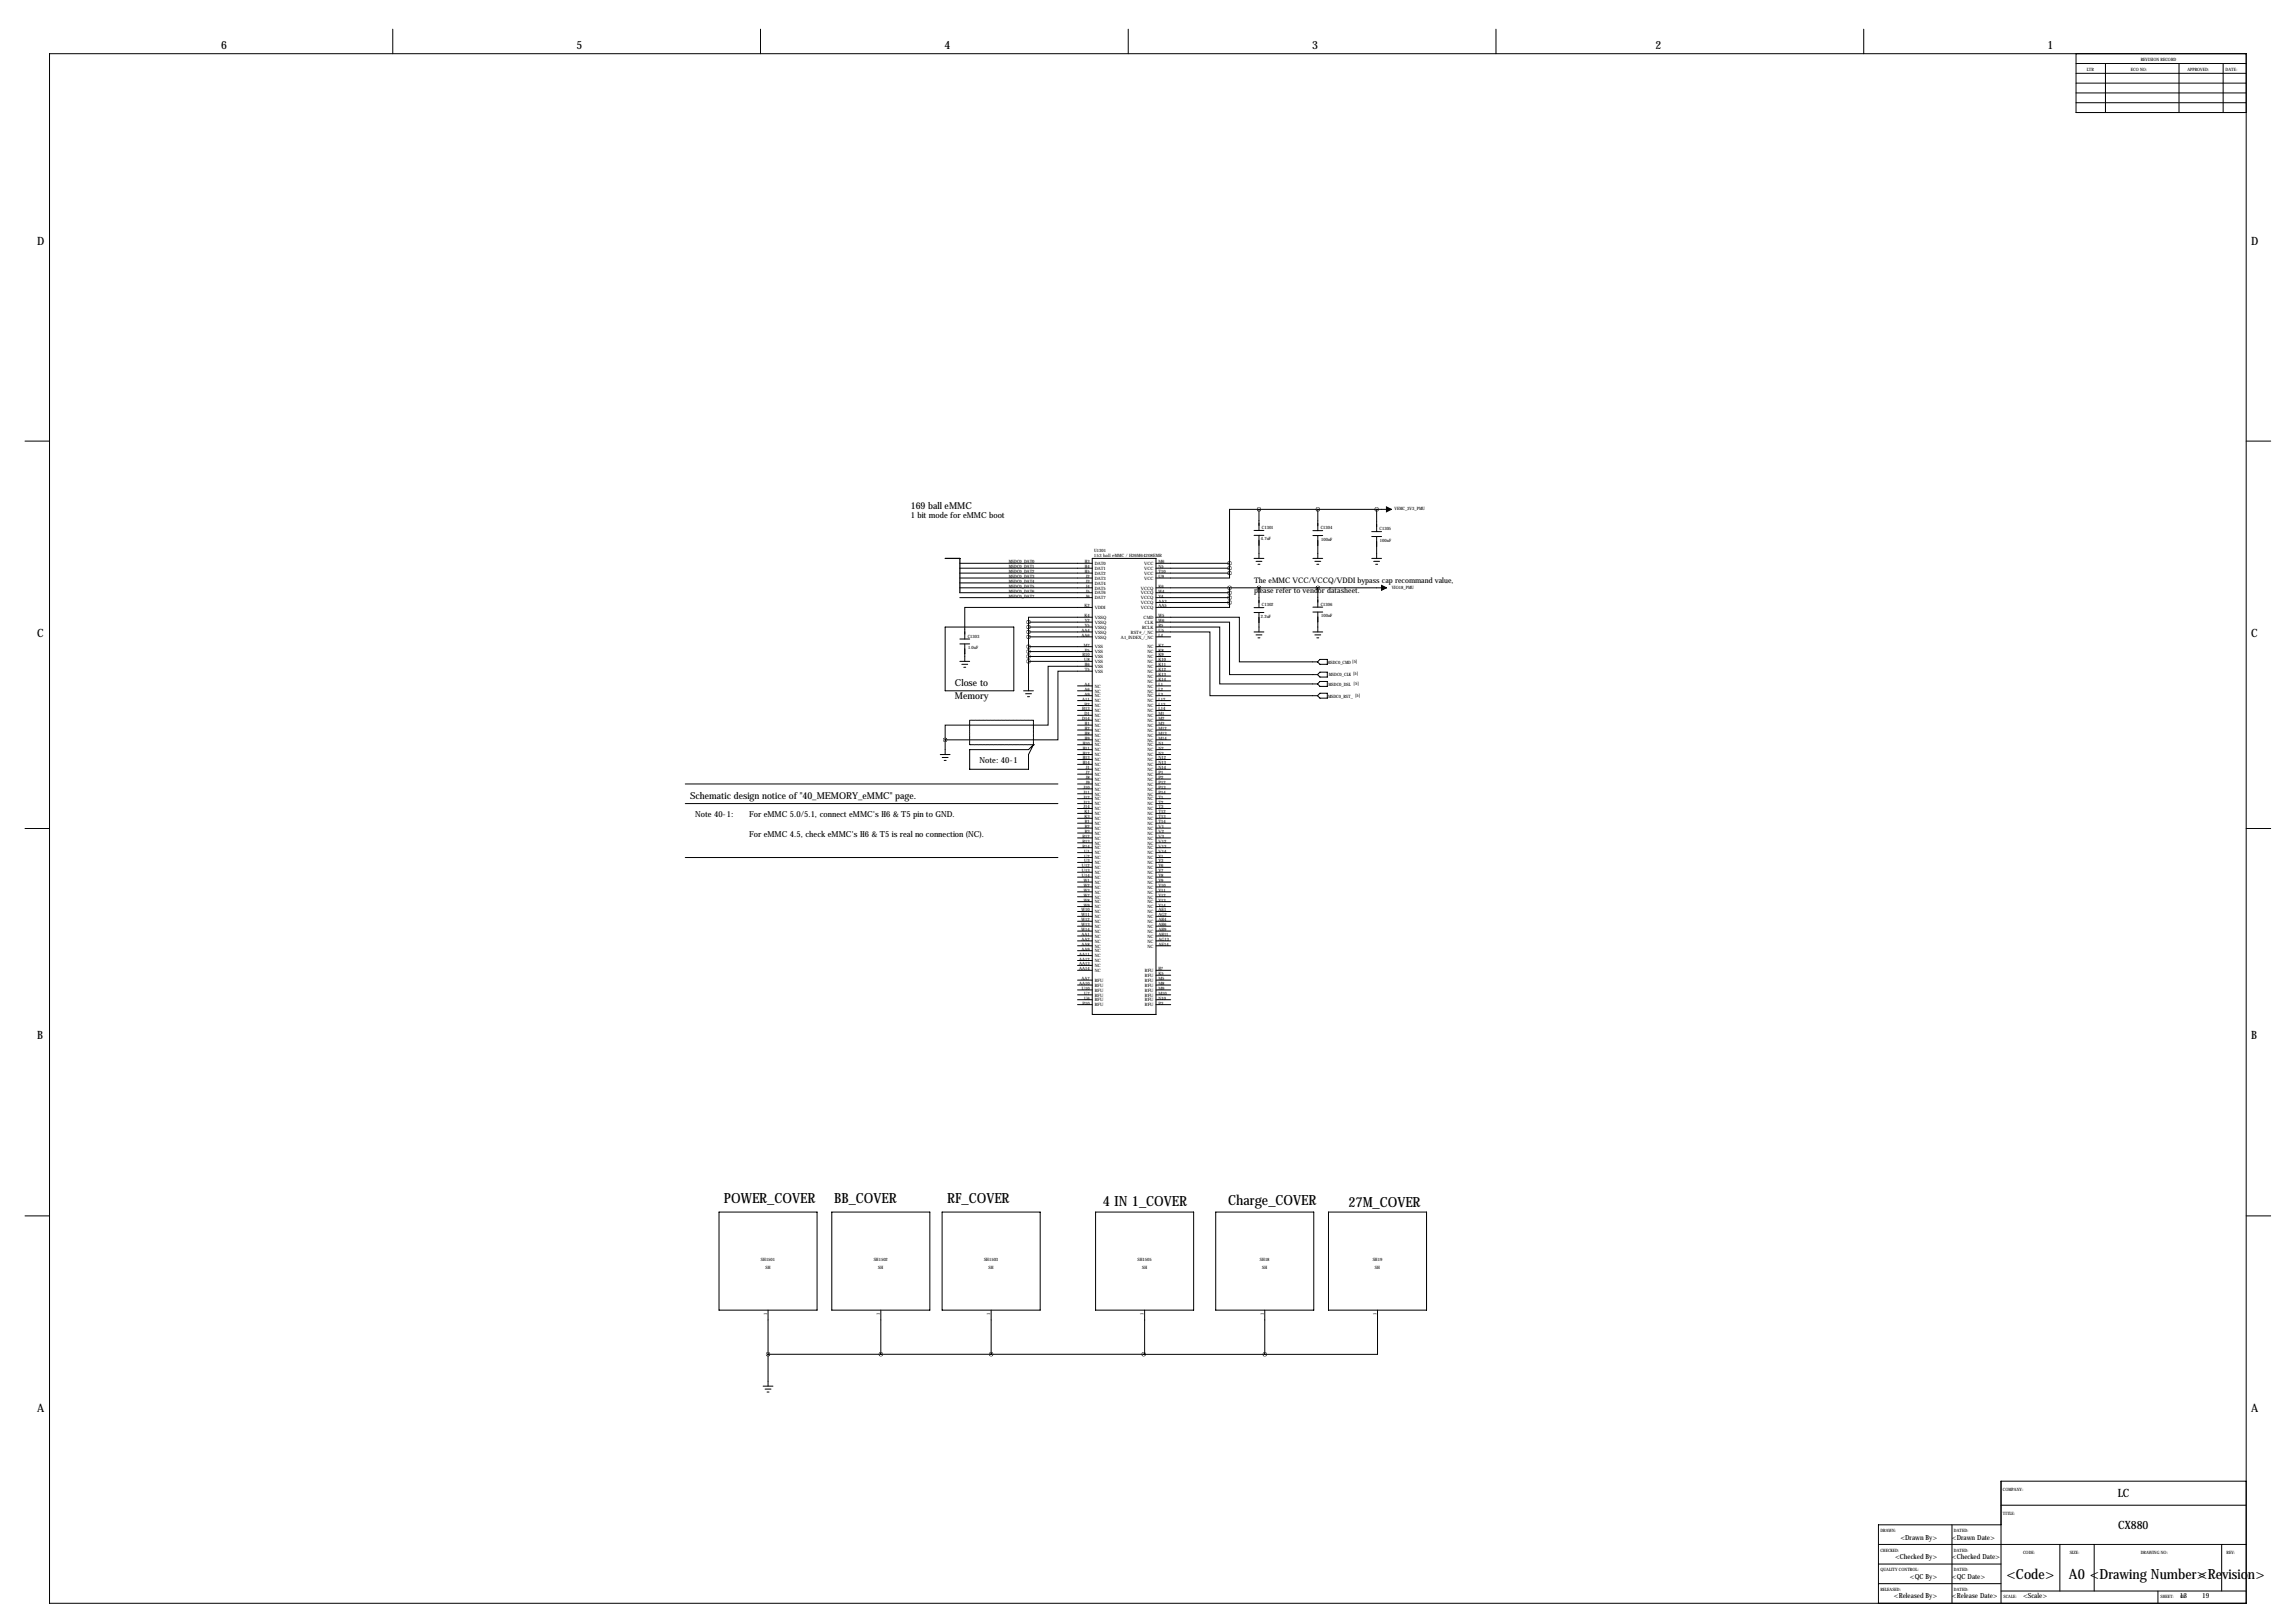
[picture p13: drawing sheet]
<svg xmlns="http://www.w3.org/2000/svg" width="1189mm" height="841mm" viewBox="0 0 1189 841" stroke-linecap="round" stroke-linejoin="round" font-family="sans-serif">
<defs><g id="words">
<g font-size="7.3">
<text x="375" y="623">POWER_COVER</text>
<text x="432" y="623">BB_COVER</text>
<text x="491" y="623">RF_COVER</text>
<text x="571" y="625">4 IN 1_COVER</text>
<text x="636" y="624">Charge_COVER</text>
<text x="699" y="625">27M_COVER</text>
<text x="1039" y="818">&lt;Code&gt;</text>
<text x="1072" y="818">A0 &lt;Drawing Number&gt;</text>
<text x="1139" y="818">&lt;Revision&gt;</text>
</g>
<g font-size="5.9">
<text x="115" y="25">6</text>
<text x="299" y="25">5</text>
<text x="489" y="25">4</text>
<text x="680" y="25">3</text>
<text x="858" y="25">2</text>
<text x="1061" y="25">1</text>
<text x="19" y="127">D</text>
<text x="1166" y="127">D</text>
<text x="19" y="330">C</text>
<text x="1166" y="330">C</text>
<text x="19" y="538">B</text>
<text x="1166" y="538">B</text>
<text x="19" y="731">A</text>
<text x="1166" y="731">A</text>
<text x="1097" y="775">LC</text>
<text x="1097" y="792">CX880</text>
</g>
<g font-size="4.9">
<text x="472" y="264">169 ball eMMC</text>
<text x="495" y="355">Close to</text>
<text x="495" y="362">Memory</text>
<text x="358" y="414">Schematic design notice of &quot;40_MEMORY_eMMC&quot; page.</text>
</g>
<g font-size="4.3">
<text x="472" y="268">1 bit mode for eMMC boot</text>
<text x="507" y="395">Note: 40-1</text>
<text x="360" y="423">Note 40-1:</text>
<text x="388" y="423">For eMMC 5.0/5.1, connect eMMC's H6 &amp; T5 pin to GND.</text>
<text x="388" y="434">For eMMC 4.5, check eMMC's H6 &amp; T5 is real no connection (NC).</text>
</g>
<g font-size="4">
<text x="650" y="302">The eMMC VCC/VCCQ/VDDI bypass cap recommand value,</text>
<text x="650" y="307">please refer to vendor datasheet.</text>
</g>
<g font-size="3.6">
<text x="984" y="797">&lt;Drawn By&gt;</text>
<text x="1011" y="797">&lt;Drawn Date&gt;</text>
<text x="982" y="808">&lt;Checked By&gt;</text>
<text x="1011" y="808">&lt;Checked Date&gt;</text>
<text x="989" y="818">&lt;QC By&gt;</text>
<text x="1011" y="818">&lt;QC Date&gt;</text>
<text x="981" y="828">&lt;Released By&gt;</text>
<text x="1011" y="828">&lt;Release Date&gt;</text>
<text x="1048" y="828">&lt;Scale&gt;</text>
<text x="1129" y="828">13</text>
<text x="1141" y="828">19</text>
</g>
<g font-size="2.3">
<text x="1109" y="32">REVISION RECORD</text>
<text x="1081" y="37">LTR</text>
<text x="1104" y="37">ECO NO:</text>
<text x="1133" y="37">APPROVED:</text>
<text x="1153" y="37">DATE:</text>
<text x="722" y="264">VEMC_3V3_PMU</text>
<text x="654" y="274">C1301</text>
<text x="684" y="274">C1304</text>
<text x="715" y="275">C1305</text>
<text x="653" y="280">4.7uF</text>
<text x="684" y="280">100nF</text>
<text x="715" y="281">100nF</text>
<text x="567" y="286">U1301</text>
<text x="523" y="292">MSDC0_DAT0</text>
<text x="562" y="292">H3</text>
<text x="567" y="289">153 ball eMMC / H26M64208EMR</text>
<text x="567" y="293">DAT0</text>
<text x="593" y="293">VCC</text>
<text x="600" y="292">M6</text>
<text x="523" y="297">MSDC0_DAT2</text>
<text x="523" y="299">MSDC0_DAT3</text>
<text x="523" y="294">MSDC0_DAT1</text>
<text x="562" y="294">H4</text>
<text x="562" y="297">H5</text>
<text x="562" y="299">J2</text>
<text x="567" y="295">DAT1</text>
<text x="567" y="298">DAT2</text>
<text x="593" y="295">VCC</text>
<text x="593" y="298">VCC</text>
<text x="600" y="294">N5</text>
<text x="600" y="297">T10</text>
<text x="600" y="299">U9</text>
<text x="523" y="302">MSDC0_DAT4</text>
<text x="523" y="304">MSDC0_DAT5</text>
<text x="562" y="302">J3</text>
<text x="562" y="304">J4</text>
<text x="567" y="300">DAT3</text>
<text x="567" y="303">DAT4</text>
<text x="567" y="305">DAT5</text>
<text x="591" y="305">VCCQ</text>
<text x="593" y="300">VCC</text>
<text x="600" y="304">K6</text>
<text x="721" y="305">VIO18_PMU</text>
<text x="523" y="310">MSDC0_DAT7</text>
<text x="523" y="307">MSDC0_DAT6</text>
<text x="562" y="307">J5</text>
<text x="562" y="310">J6</text>
<text x="567" y="308">DAT6</text>
<text x="567" y="310">DAT7</text>
<text x="591" y="308">VCCQ</text>
<text x="591" y="310">VCCQ</text>
<text x="600" y="307">W4</text>
<text x="600" y="310">Y4</text>
<text x="562" y="315">K2</text>
<text x="567" y="316">VDDI</text>
<text x="591" y="313">VCCQ</text>
<text x="591" y="316">VCCQ</text>
<text x="600" y="312">AA3</text>
<text x="600" y="315">AA5</text>
<text x="654" y="314">C1302</text>
<text x="684" y="314">C1306</text>
<text x="562" y="320">K4</text>
<text x="562" y="322">Y2</text>
<text x="567" y="321">VSSQ</text>
<text x="567" y="323">VSSQ</text>
<text x="592" y="321">CMD</text>
<text x="593" y="323">CLK</text>
<text x="600" y="320">W5</text>
<text x="600" y="322">W6</text>
<text x="653" y="320">2.2uF</text>
<text x="684" y="320">100nF</text>
<text x="560" y="327">AA4</text>
<text x="560" y="330">AA6</text>
<text x="562" y="325">Y5</text>
<text x="567" y="326">VSSQ</text>
<text x="567" y="328">VSSQ</text>
<text x="586" y="328">RST#_/_NC</text>
<text x="592" y="326">RCLK</text>
<text x="600" y="327">U5</text>
<text x="600" y="330">L4</text>
<text x="600" y="325">R5</text>
<text x="501" y="330">C1303</text>
<text x="561" y="335">M7</text>
<text x="567" y="336">VSS</text>
<text x="567" y="331">VSSQ</text>
<text x="581" y="331">A1_INDEX_/_NC</text>
<text x="594" y="336">NC</text>
<text x="600" y="335">K7</text>
<text x="501" y="336">1.0uF</text>
<text x="561" y="340">R10</text>
<text x="562" y="337">P5</text>
<text x="567" y="338">VSS</text>
<text x="567" y="341">VSS</text>
<text x="594" y="338">NC</text>
<text x="594" y="341">NC</text>
<text x="600" y="337">K8</text>
<text x="600" y="340">K9</text>
<text x="562" y="343">U8</text>
<text x="562" y="348">T5</text>
<text x="562" y="345">H6</text>
<text x="567" y="343">VSS</text>
<text x="567" y="346">VSS</text>
<text x="594" y="343">NC</text>
<text x="594" y="346">NC</text>
<text x="600" y="343">K10</text>
<text x="600" y="345">K11</text>
<text x="600" y="348">K12</text>
<text x="688" y="344">MSDC0_CMD [5]</text>
<text x="567" y="349">VSS</text>
<text x="594" y="349">NC</text>
<text x="594" y="351">NC</text>
<text x="594" y="354">NC</text>
<text x="600" y="350">K13</text>
<text x="600" y="353">K14</text>
<text x="688" y="350">MSDC0_CLK [5]</text>
<text x="562" y="355">A4</text>
<text x="562" y="358">A6</text>
<text x="567" y="356">NC</text>
<text x="567" y="359">NC</text>
<text x="594" y="356">NC</text>
<text x="594" y="359">NC</text>
<text x="600" y="355">L1</text>
<text x="600" y="358">L2</text>
<text x="688" y="355">MSDC0_DSL [5]</text>
<text x="561" y="363">A11</text>
<text x="562" y="360">A9</text>
<text x="562" y="365">B2</text>
<text x="567" y="361">NC</text>
<text x="567" y="364">NC</text>
<text x="594" y="361">NC</text>
<text x="594" y="364">NC</text>
<text x="600" y="360">L3</text>
<text x="600" y="363">L12</text>
<text x="600" y="365">L13</text>
<text x="688" y="361">MSDC0_RST_ [5]</text>
<text x="561" y="368">B13</text>
<text x="562" y="371">D1</text>
<text x="567" y="366">NC</text>
<text x="567" y="369">NC</text>
<text x="567" y="371">NC</text>
<text x="594" y="366">NC</text>
<text x="594" y="369">NC</text>
<text x="594" y="371">NC</text>
<text x="600" y="368">L14</text>
<text x="600" y="371">M1</text>
<text x="561" y="373">D14</text>
<text x="562" y="376">H1</text>
<text x="567" y="374">NC</text>
<text x="567" y="377">NC</text>
<text x="594" y="374">NC</text>
<text x="594" y="377">NC</text>
<text x="600" y="373">M2</text>
<text x="600" y="376">M3</text>
<text x="562" y="378">H2</text>
<text x="562" y="381">H8</text>
<text x="562" y="383">H9</text>
<text x="567" y="379">NC</text>
<text x="567" y="382">NC</text>
<text x="594" y="379">NC</text>
<text x="594" y="382">NC</text>
<text x="600" y="378">M12</text>
<text x="600" y="381">M13</text>
<text x="600" y="383">M14</text>
<text x="561" y="386">H10</text>
<text x="561" y="388">H11</text>
<text x="567" y="384">NC</text>
<text x="567" y="387">NC</text>
<text x="567" y="389">NC</text>
<text x="594" y="384">NC</text>
<text x="594" y="387">NC</text>
<text x="594" y="389">NC</text>
<text x="600" y="386">N1</text>
<text x="600" y="388">N2</text>
<text x="561" y="391">H12</text>
<text x="561" y="393">H13</text>
<text x="561" y="396">H14</text>
<text x="567" y="392">NC</text>
<text x="567" y="394">NC</text>
<text x="594" y="392">NC</text>
<text x="594" y="394">NC</text>
<text x="600" y="391">N3</text>
<text x="600" y="393">N12</text>
<text x="600" y="396">N13</text>
<text x="562" y="398">J1</text>
<text x="562" y="401">J7</text>
<text x="567" y="397">NC</text>
<text x="567" y="399">NC</text>
<text x="567" y="402">NC</text>
<text x="594" y="397">NC</text>
<text x="594" y="399">NC</text>
<text x="594" y="402">NC</text>
<text x="600" y="398">N14</text>
<text x="600" y="401">P1</text>
<text x="562" y="404">J8</text>
<text x="562" y="406">J9</text>
<text x="567" y="404">NC</text>
<text x="567" y="407">NC</text>
<text x="594" y="404">NC</text>
<text x="594" y="407">NC</text>
<text x="600" y="404">P2</text>
<text x="600" y="406">P12</text>
<text x="561" y="409">J10</text>
<text x="561" y="411">J11</text>
<text x="561" y="414">J12</text>
<text x="567" y="410">NC</text>
<text x="567" y="412">NC</text>
<text x="594" y="410">NC</text>
<text x="594" y="412">NC</text>
<text x="600" y="409">P13</text>
<text x="600" y="411">P14</text>
<text x="600" y="414">T1</text>
<text x="561" y="416">J13</text>
<text x="561" y="419">J14</text>
<text x="567" y="415">NC</text>
<text x="567" y="417">NC</text>
<text x="567" y="420">NC</text>
<text x="594" y="415">NC</text>
<text x="594" y="417">NC</text>
<text x="594" y="420">NC</text>
<text x="600" y="416">T2</text>
<text x="600" y="419">T3</text>
<text x="562" y="421">K1</text>
<text x="562" y="424">K3</text>
<text x="567" y="422">NC</text>
<text x="567" y="425">NC</text>
<text x="594" y="422">NC</text>
<text x="594" y="425">NC</text>
<text x="600" y="421">T12</text>
<text x="600" y="424">T13</text>
<text x="562" y="426">R1</text>
<text x="562" y="429">R2</text>
<text x="562" y="431">R3</text>
<text x="567" y="427">NC</text>
<text x="567" y="430">NC</text>
<text x="594" y="427">NC</text>
<text x="594" y="430">NC</text>
<text x="600" y="426">T14</text>
<text x="600" y="429">V1</text>
<text x="600" y="431">V2</text>
<text x="561" y="434">R12</text>
<text x="561" y="437">R13</text>
<text x="567" y="432">NC</text>
<text x="567" y="435">NC</text>
<text x="567" y="437">NC</text>
<text x="594" y="432">NC</text>
<text x="594" y="435">NC</text>
<text x="594" y="437">NC</text>
<text x="600" y="434">V3</text>
<text x="600" y="437">V12</text>
<text x="561" y="439">R14</text>
<text x="562" y="442">U1</text>
<text x="567" y="440">NC</text>
<text x="567" y="443">NC</text>
<text x="594" y="440">NC</text>
<text x="594" y="443">NC</text>
<text x="600" y="439">V13</text>
<text x="600" y="442">V14</text>
<text x="560" y="449">U12</text>
<text x="562" y="444">U2</text>
<text x="562" y="447">U3</text>
<text x="567" y="445">NC</text>
<text x="567" y="448">NC</text>
<text x="594" y="445">NC</text>
<text x="594" y="448">NC</text>
<text x="600" y="444">Y1</text>
<text x="600" y="447">Y3</text>
<text x="600" y="449">Y6</text>
<text x="560" y="452">U13</text>
<text x="560" y="454">U14</text>
<text x="567" y="450">NC</text>
<text x="567" y="453">NC</text>
<text x="567" y="455">NC</text>
<text x="594" y="450">NC</text>
<text x="594" y="453">NC</text>
<text x="594" y="455">NC</text>
<text x="600" y="452">Y7</text>
<text x="600" y="454">Y8</text>
<text x="562" y="457">W1</text>
<text x="562" y="459">W2</text>
<text x="562" y="462">W3</text>
<text x="567" y="458">NC</text>
<text x="567" y="460">NC</text>
<text x="594" y="458">NC</text>
<text x="594" y="460">NC</text>
<text x="600" y="457">Y9</text>
<text x="600" y="459">Y10</text>
<text x="600" y="462">Y11</text>
<text x="562" y="464">W7</text>
<text x="562" y="467">W8</text>
<text x="567" y="463">NC</text>
<text x="567" y="465">NC</text>
<text x="567" y="468">NC</text>
<text x="594" y="463">NC</text>
<text x="594" y="465">NC</text>
<text x="594" y="468">NC</text>
<text x="600" y="464">Y12</text>
<text x="600" y="467">Y13</text>
<text x="560" y="472">W10</text>
<text x="562" y="470">W9</text>
<text x="567" y="470">NC</text>
<text x="567" y="473">NC</text>
<text x="594" y="470">NC</text>
<text x="594" y="473">NC</text>
<text x="600" y="470">Y14</text>
<text x="600" y="472">AE1</text>
<text x="560" y="475">W11</text>
<text x="560" y="477">W12</text>
<text x="560" y="480">W13</text>
<text x="567" y="476">NC</text>
<text x="567" y="478">NC</text>
<text x="594" y="476">NC</text>
<text x="594" y="478">NC</text>
<text x="600" y="475">AG2</text>
<text x="600" y="477">AH4</text>
<text x="600" y="480">AH6</text>
<text x="560" y="485">AA1</text>
<text x="560" y="482">W14</text>
<text x="567" y="481">NC</text>
<text x="567" y="483">NC</text>
<text x="567" y="486">NC</text>
<text x="594" y="481">NC</text>
<text x="594" y="483">NC</text>
<text x="594" y="486">NC</text>
<text x="600" y="482">AH9</text>
<text x="600" y="485">AH11</text>
<text x="560" y="487">AA2</text>
<text x="560" y="490">AA8</text>
<text x="567" y="488">NC</text>
<text x="567" y="491">NC</text>
<text x="594" y="488">NC</text>
<text x="594" y="491">NC</text>
<text x="600" y="487">AG13</text>
<text x="600" y="490">AE14</text>
<text x="559" y="495">AA11</text>
<text x="559" y="498">AA12</text>
<text x="560" y="492">AA9</text>
<text x="567" y="493">NC</text>
<text x="567" y="496">NC</text>
<text x="559" y="500">AA13</text>
<text x="559" y="503">AA14</text>
<text x="567" y="498">NC</text>
<text x="567" y="501">NC</text>
<text x="567" y="504">NC</text>
<text x="593" y="504">RFU</text>
<text x="600" y="503">H7</text>
<text x="560" y="508">AA7</text>
<text x="567" y="509">RFU</text>
<text x="593" y="506">RFU</text>
<text x="593" y="509">RFU</text>
<text x="600" y="505">K5</text>
<text x="600" y="508">M5</text>
<text x="559" y="510">AA10</text>
<text x="560" y="513">U10</text>
<text x="562" y="515">U7</text>
<text x="567" y="514">RFU</text>
<text x="567" y="511">RFU</text>
<text x="593" y="511">RFU</text>
<text x="593" y="514">RFU</text>
<text x="600" y="510">M8</text>
<text x="600" y="513">M9</text>
<text x="600" y="515">M10</text>
<text x="561" y="520">P10</text>
<text x="562" y="518">U6</text>
<text x="567" y="521">RFU</text>
<text x="567" y="519">RFU</text>
<text x="567" y="516">RFU</text>
<text x="593" y="516">RFU</text>
<text x="593" y="519">RFU</text>
<text x="593" y="521">RFU</text>
<text x="600" y="518">N10</text>
<text x="600" y="520">P3</text>
<text x="394" y="653">SH1501</text>
<text x="453" y="653">SH1502</text>
<text x="510" y="653">SH1503</text>
<text x="589" y="653">SH1505</text>
<text x="653" y="653">SH18</text>
<text x="711" y="653">SH19</text>
<text x="397" y="657">SH</text>
<text x="455" y="657">SH</text>
<text x="512" y="657">SH</text>
<text x="592" y="657">SH</text>
<text x="654" y="657">SH</text>
<text x="712" y="657">SH</text>
<text x="397" y="681" transform="rotate(-90 397 681)">1</text>
<text x="456" y="681" transform="rotate(-90 456 681)">1</text>
<text x="513" y="681" transform="rotate(-90 513 681)">1</text>
<text x="592" y="681" transform="rotate(-90 592 681)">1</text>
<text x="655" y="681" transform="rotate(-90 655 681)">1</text>
<text x="713" y="681" transform="rotate(-90 713 681)">1</text>
<text x="1038" y="772">COMPANY:</text>
<text x="1038" y="785">TITLE:</text>
<text x="974" y="794">DRAWN:</text>
<text x="1012" y="794">DATED:</text>
<text x="974" y="804">CHECKED:</text>
<text x="1012" y="804">DATED:</text>
<text x="1048" y="805">CODE:</text>
<text x="1072" y="805">SIZE:</text>
<text x="1109" y="805">DRAWING NO:</text>
<text x="1153" y="805">REV:</text>
<text x="974" y="814">QUALITY CONTROL:</text>
<text x="1012" y="814">DATED:</text>
<text x="974" y="824">RELEASED:</text>
<text x="1012" y="824">DATED:</text>
<text x="1038" y="828">SCALE:</text>
<text x="1119" y="828">SHEET:</text>
<text x="1130" y="828">OF</text>
</g>
</g></defs>
<g fill="none" stroke="#000" stroke-width=".52">
<path d="M203 15v13M394 15v13M584 15v13M775 15v13M965 15v13M26 28h1138v802h-1138zM1075 28v30h89M1075 33h89M1075 38h89M1091 33v25M1129 33v25M1152 33v25"/>
<path d="M1075 43h89M1075 48h89M1075 53h89M13 228h13M1164 228h12M650 275h5M650 277h5M652 264h-15v28M652 264v11M652 277v12M652 264h69M680 275h5"/>
<path d="M680 277h5M683 264v11M683 277v12M711 275h5M711 278h5M713 264v11M713 278v11M497 297h69M497 299h69M497 292h69M497 294h69M566 289h33v236h-33z"/>
<path d="M599 292h38M599 294h38M599 297h38M637 297v2h-38M637 292v5M650 289h5M651 291h3M652 292h1M680 289h5M681 291h3M682 292h1M711 289h5"/>
<path d="M712 291h3M713 292h1M497 310h69M497 302h69M497 304h69M497 307h69M566 315h-66v16M566 320h-33v2M599 320h43v23h40M599 304h119M599 307h38M599 310h38"/>
<path d="M599 312h38M637 312v3h-38M637 304v8M650 315h5M650 317h5M652 304v11M652 317v10M680 314h5M680 317h5M683 304v10M683 317v10M490 325h35v33h-35z"/>
<path d="M497 331h5M497 334h5M500 334v9M533 325h33M533 322v36M533 335h33M533 337h33M533 327h33M533 322h33M533 330h33M599 325h33v29h50M599 327h28v33h55"/>
<path d="M599 322h38v27h45M599 335h7M599 337h7M599 330h7M650 327h5M651 329h3M652 330h1M680 327h5M681 329h3M682 330h1M497 343h5M498 344h3"/>
<path d="M499 346h1M530 358h5M531 359h3M533 340h33M533 343h33M558 358h8M558 355h8M566 345h-23v31h-53v7M566 348h-18v35h-58M599 358h7M599 340h7M599 343h7"/>
<path d="M599 355h7M599 345h7M599 348h7M599 350h7M599 353h7M682 349l2-1h4v3h-4zM682 354l2-1h4v3h-4zM684 342h4v2h-4l-2-1zM684 359h4v3h-4l-2-2zM532 361h1M558 360h8M558 363h8"/>
<path d="M558 365h8M558 368h8M558 371h8M558 373h8M558 376h8M558 378h8M599 360h7M599 363h7M599 365h7M599 368h7M599 371h7M599 373h7"/>
<path d="M599 376h7M599 378h7M487 391h5M488 392h3M489 394h1M490 383v8M502 388h31l2-2-2 5v7h-31zM535 386h.1M558 388h8M558 398h8M558 381h8M558 383h8"/>
<path d="M558 386h8M558 391h8M558 393h8M558 396h8M599 388h7M599 398h7M599 381h7M599 383h7M599 386h7M599 391h7M599 393h7M599 396h7"/>
<path d="M355 416h193M355 406h193M558 416h8M558 406h8M558 401h8M558 404h8M558 409h8M558 411h8M558 414h8M558 419h8M599 416h7M599 406h7"/>
<path d="M599 401h7M599 404h7M599 409h7M599 411h7M599 414h7M599 419h7M13 429h13M558 421h8M558 424h8M558 426h8M558 429h8M558 431h8"/>
<path d="M558 434h8M558 437h8M558 439h8M599 421h7M599 424h7M599 426h7M599 429h7M599 431h7M599 434h7M599 437h7M599 439h7M1164 429h12"/>
<path d="M355 444h193M558 444h8M558 442h8M558 447h8M558 449h8M558 452h8M558 454h8M558 457h8M558 459h8M599 444h7M599 442h7M599 447h7"/>
<path d="M599 449h7M599 452h7M599 454h7M599 457h7M599 459h7M558 462h8M558 464h8M558 467h8M558 470h8M558 472h8M558 475h8M558 477h8"/>
<path d="M558 480h8M599 462h7M599 464h7M599 467h7M599 470h7M599 472h7M599 475h7M599 477h7M599 480h7M558 482h8M558 485h8M558 487h8"/>
<path d="M558 490h8M558 492h8M558 495h8M558 498h8M599 482h7M599 485h7M599 487h7M599 490h7M558 503h8M558 508h8M558 510h8M558 513h8"/>
<path d="M558 515h8M558 518h8M558 500h8M599 503h7M599 505h7M599 508h7M599 510h7M599 513h7M599 515h7M599 518h7M558 520h8M599 520h7"/>
<path d="M13 630h13M372 628h51v51h-51zM431 628h51v51h-51zM488 628h51v51h-51zM568 628h50v51h-50zM630 628h51v51h-51zM688 628h51v51h-51zM1164 630h12M398 679v39M456 679v22M513 679v22M593 679v22h-1"/>
<path d="M655 679v23M714 679v23h-59M395 718h5M396 720h3M398 701h194M592 701l63 1M397 721h1M1037 780h127M1164 767h-127v63M973 800h191M1011 790v40M1037 790h-64v40"/>
<path d="M1067 800v24M1085 800v24M1151 800v24M973 810h64M973 820h64M1037 824h127M1118 824v6"/>
</g>
<path d="M502 373h33M535 373v13M502 386v-13M535 386h-33" fill="none" stroke="#000" stroke-width=".52" stroke-dasharray=".4 .4"/>
<path d="M718 263l3 1-3 1zM716 303l2 1-2 2z" fill="#000" stroke="#000" stroke-width=".52"/>
<path d="M513 701a.5 .5 0 0 0 1 0 .5 .5 0 0 0-1 0zM592 701a.5 .5 0 0 0 1 0 .5 .5 0 0 0-1 0z" fill="#000" stroke="#000" stroke-width="2"/>
<path d="M490 289h7M497 289h.1M497 289v18" fill="none" stroke="#000" stroke-width=".63"/>
<use href="#words"/>
</svg>
